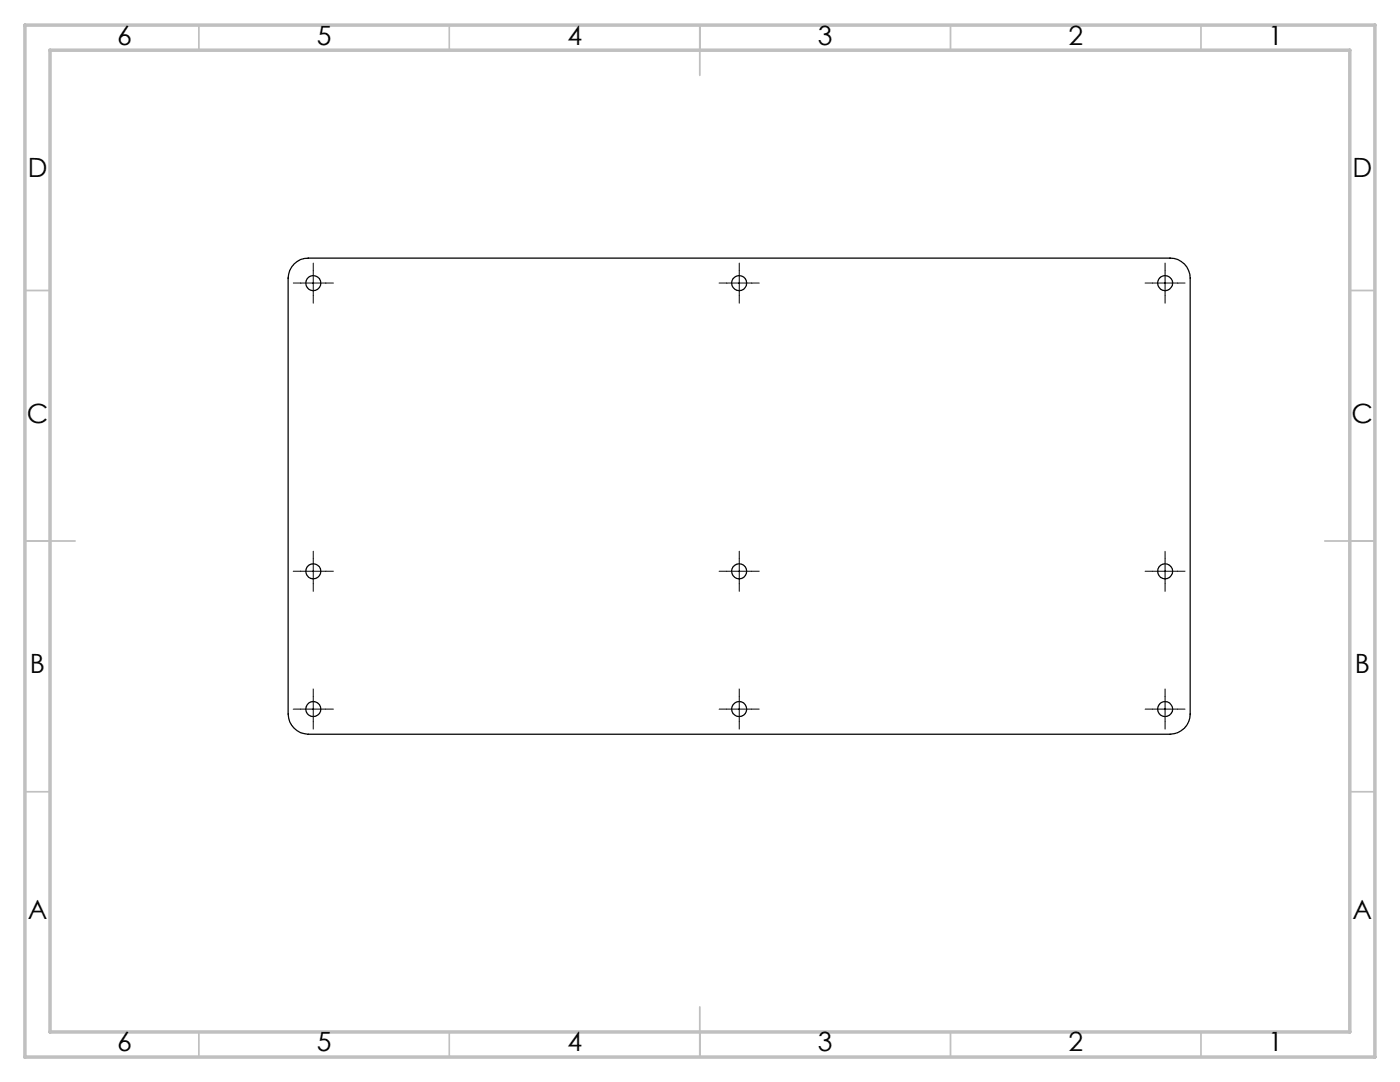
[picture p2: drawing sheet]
<svg xmlns="http://www.w3.org/2000/svg" width="279mm" height="216mm" viewBox="0 0 279 216" stroke-linecap="round" stroke-linejoin="round" font-family="sans-serif">
<defs><g id="words">
<g font-size="5.3">
<text x="23.4" y="8.9">6</text>
<text x="63.2" y="8.9">5</text>
<text x="113.2" y="8.9">4</text>
<text x="163.2" y="8.9">3</text>
<text x="213.2" y="8.9">2</text>
<text x="253.1" y="8.9">1</text>
<text x="5.5" y="35.4">D</text>
<text x="269.9" y="35.4">D</text>
<text x="5.3" y="84.4">C</text>
<text x="269.7" y="84.4">C</text>
<text x="6" y="134.4">B</text>
<text x="270.4" y="134.4">B</text>
<text x="5.5" y="183.3">A</text>
<text x="269.9" y="183.3">A</text>
<text x="23.4" y="209.8">6</text>
<text x="63.2" y="209.8">5</text>
<text x="113.2" y="209.8">4</text>
<text x="163.2" y="209.8">3</text>
<text x="213.2" y="209.8">2</text>
<text x="253.1" y="209.8">1</text>
</g>
</g></defs>
<g fill="none" stroke="#c0c0c0" stroke-width=".35">
<path d="M39.7 5v5M89.7 5v5M139.7 5v10M189.7 5v5M239.7 5v5M5 58h5M269.4 58h5M5 107.9h10M264.4 107.9h10M5 158h5M269.4 158h5M39.7 205.9v5"/>
<path d="M89.7 205.9v5M139.7 200.9v10M189.7 205.9v5M239.7 205.9v5"/>
</g>
<path d="M5 5h269.4v205.9h-269.4zM10 10h259.4v195.9h-259.4z" fill="none" stroke="#c0c0c0" stroke-width=".7"/>
<g fill="none" stroke="#000" stroke-width=".2">
<path d="M58.5 56.5h8M62.5 52.5v8M143.5 56.5h8M147.5 52.5v8M228.5 56.5h8M232.5 52.5v8M58.5 114h8M62.5 110v8M143.5 114h8M147.5 110v8M228.5 114h8M232.5 110v8"/>
<path d="M62.5 137.5v8M147.5 137.5v8M232.5 137.5v8M58.5 141.5h8M143.5 141.5h8M228.5 141.5h8"/>
</g>
<g fill="none" stroke="#000" stroke-width=".25">
<path d="M58.7 52.7a3.7 3.7 0 0 1 2.8-1.2h172a4 4 0 0 1 4 4v87a4 4 0 0 1-4 4h-172a4.1 4.1 0 0 1-4-4v-87a4.1 4.1 0 0 1 1.2-2.8z"/>
<circle cx="62.5" cy="56.5" r="1.51"/>
<circle cx="147.5" cy="56.5" r="1.51"/>
<circle cx="232.5" cy="56.5" r="1.51"/>
<circle cx="62.5" cy="114" r="1.51"/>
<circle cx="147.5" cy="114" r="1.51"/>
<circle cx="232.5" cy="114" r="1.51"/>
<circle cx="62.5" cy="141.5" r="1.5"/>
<circle cx="147.5" cy="141.5" r="1.5"/>
<circle cx="232.5" cy="141.5" r="1.5"/>
</g>
<use href="#words"/>
</svg>
